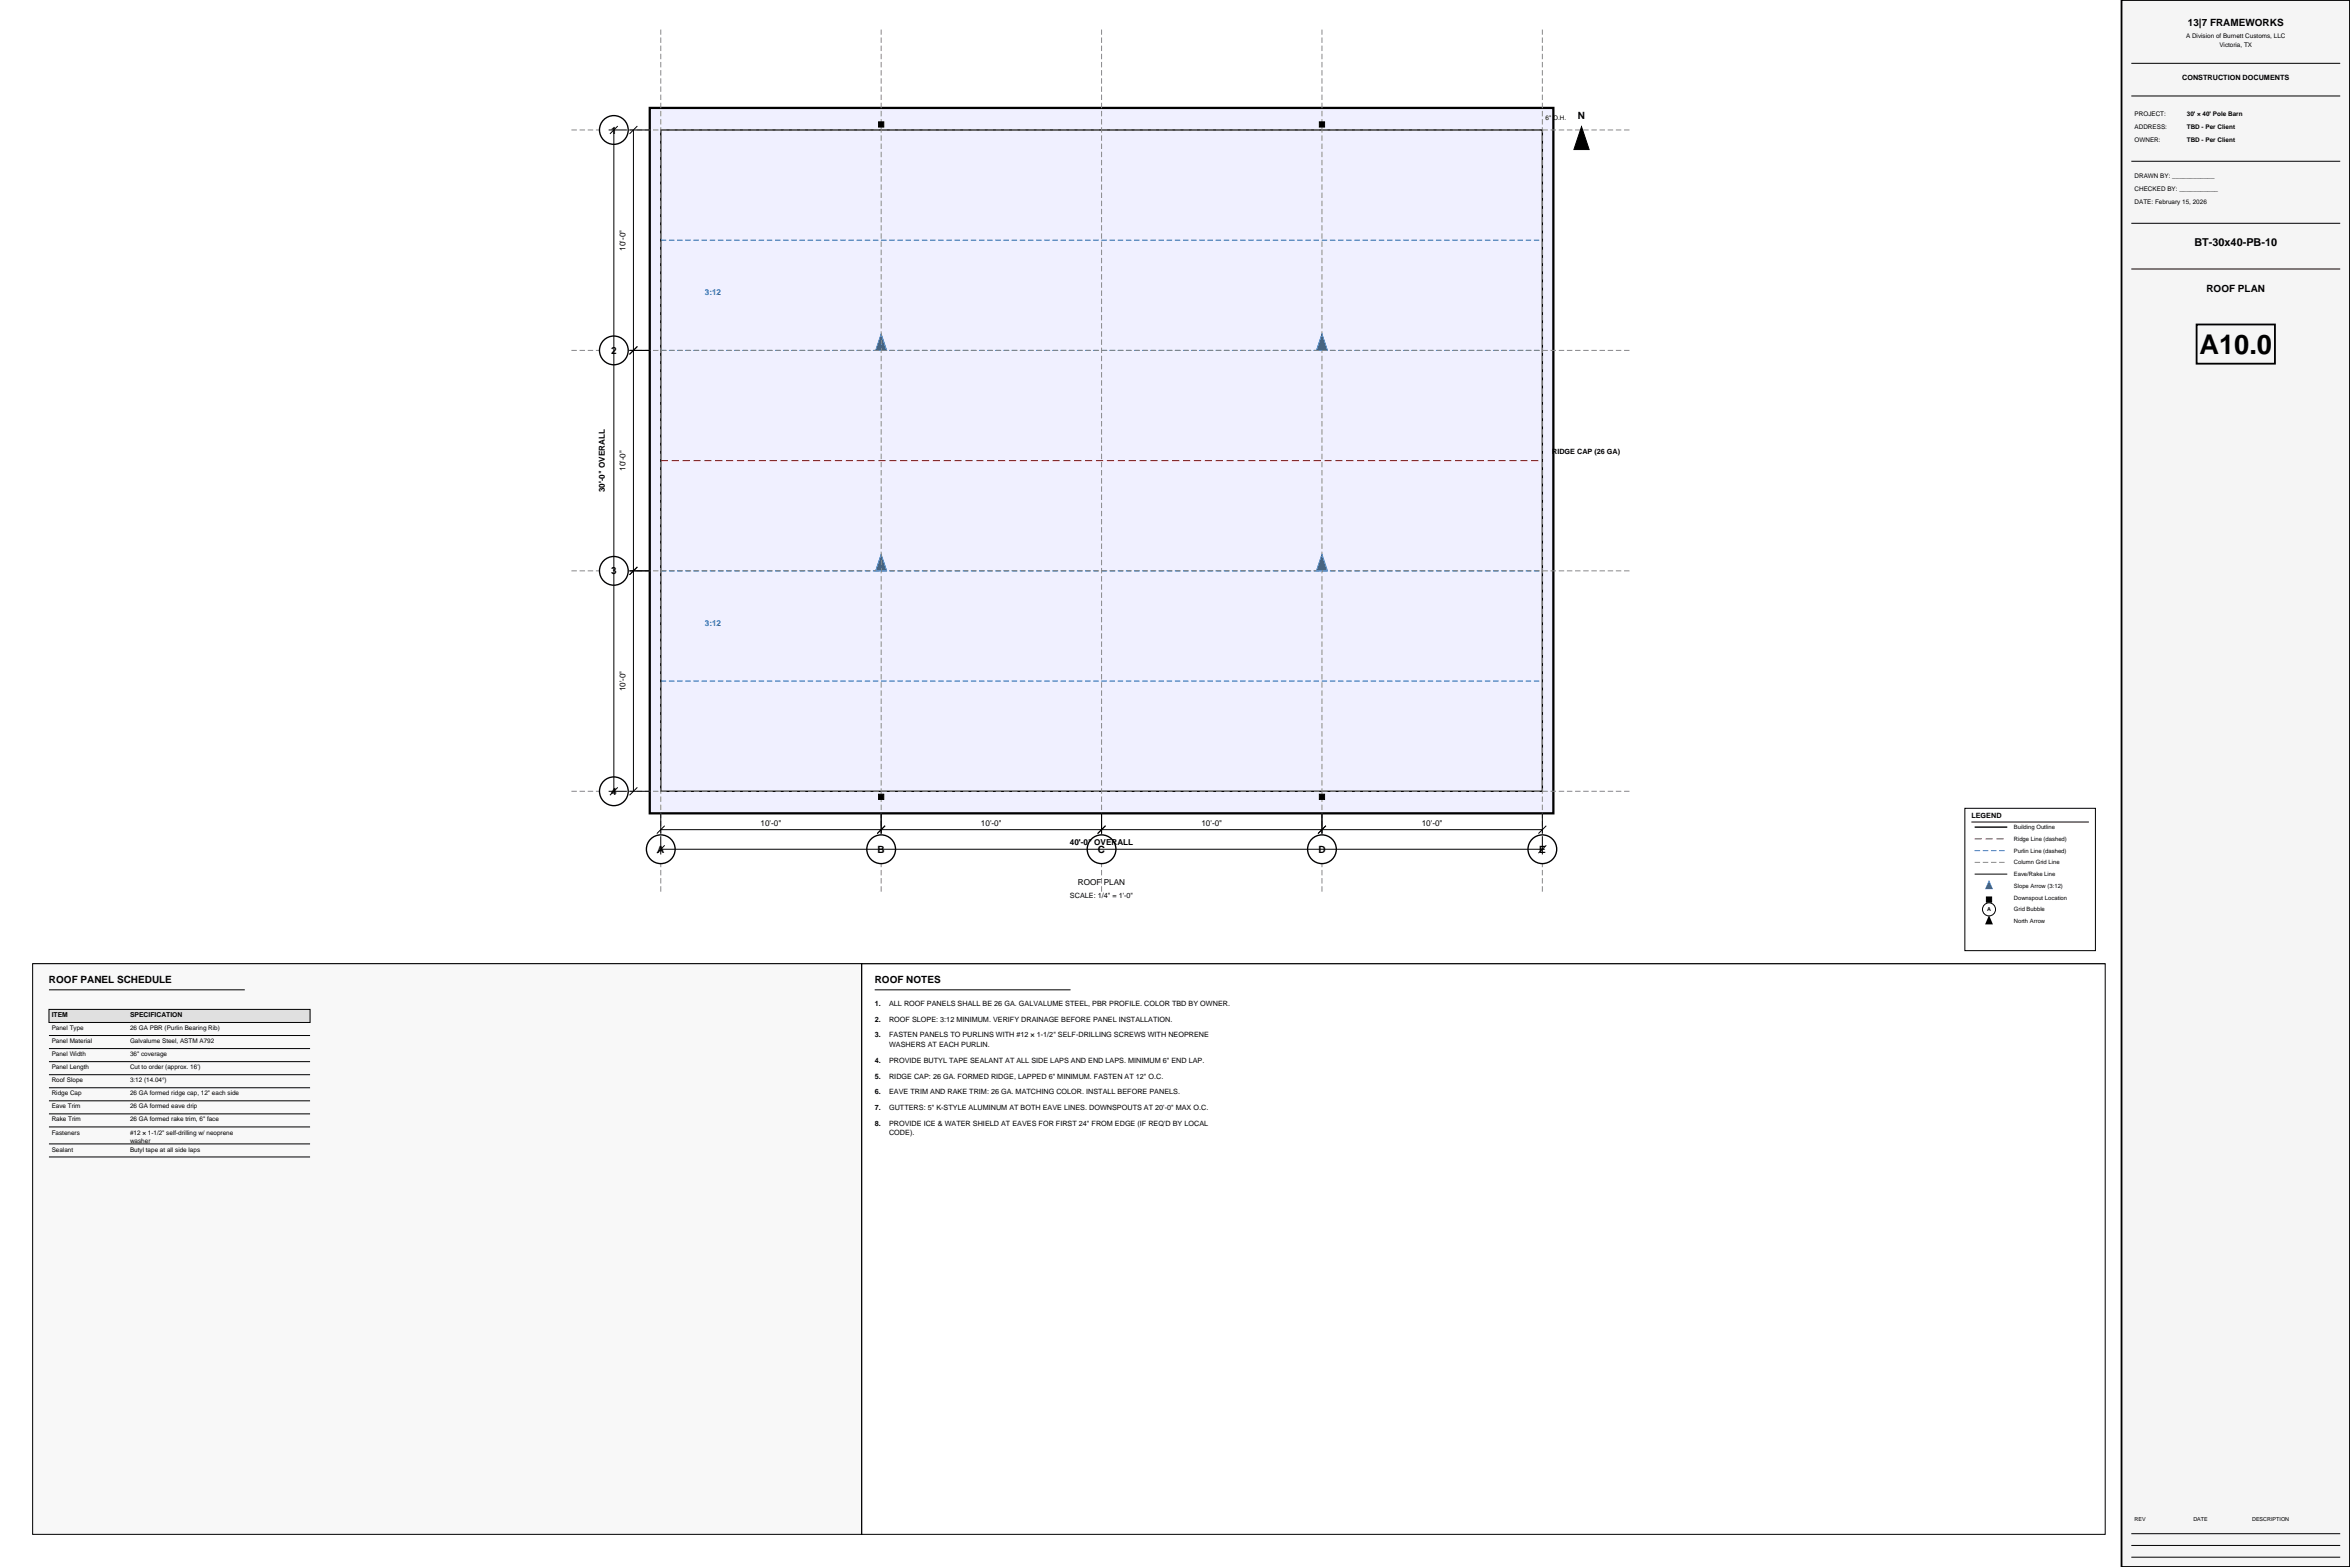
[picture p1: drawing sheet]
<svg xmlns="http://www.w3.org/2000/svg" width="914mm" height="610mm" viewBox="0 0 914 610" stroke-linecap="round" stroke-linejoin="round" font-family="sans-serif">
<defs><g id="words">
<text font-size="10.6" x="855.8" y="137.7">A10.0</text>
<text font-size="4.2" x="853.8" y="95.8">BT-30x40-PB-10</text>
<g font-size="3.9">
<text x="851.3" y="10.2">13|7 FRAMEWORKS</text>
<text x="614" y="46.2">N</text>
<text x="237.8" y="52">1</text>
<text x="858.5" y="113.5">ROOF PLAN</text>
<text x="237.8" y="137.7">2</text>
<text x="237.8" y="223.5">3</text>
<text x="237.8" y="309.2">4</text>
<text x="255.7" y="331.8">A</text>
<text x="341.5" y="331.8">B</text>
<text x="427.2" y="331.8">C</text>
<text x="513" y="331.8">D</text>
<text x="598.8" y="331.8">E</text>
<text x="19" y="382.5">ROOF PANEL SCHEDULE</text>
<text x="340.4" y="382.5">ROOF NOTES</text>
</g>
<g font-size="3.2">
<text x="243.4" y="97.5" transform="rotate(-90 243.4 97.5)">10'-0&quot;</text>
<text x="243.4" y="183.2" transform="rotate(-90 243.4 183.2)">10'-0&quot;</text>
<text x="235.3" y="191.5" transform="rotate(-90 235.3 191.5)">30'-0&quot; OVERALL</text>
<text x="243.4" y="269" transform="rotate(-90 243.4 269)">10'-0&quot;</text>
<text x="295.9" y="321.5">10'-0&quot;</text>
<text x="381.7" y="321.5">10'-0&quot;</text>
<text x="467.5" y="321.5">10'-0&quot;</text>
<text x="553.2" y="321.5">10'-0&quot;</text>
<text x="416.3" y="328.9">40'-0&quot; OVERALL</text>
<text x="419.5" y="344.3">ROOF PLAN</text>
</g>
<g font-size="3.2" fill="#06c">
<text x="274.3" y="114.9">3:12</text>
<text x="274.3" y="243.5">3:12</text>
</g>
<g font-size="2.8">
<text x="849.1" y="31">CONSTRUCTION DOCUMENTS</text>
<text x="603.9" y="176.7">RIDGE CAP (26 GA)</text>
<text x="767.1" y="318.3">LEGEND</text>
<text x="416.3" y="349.4">SCALE: 1/4&quot; = 1'-0&quot;</text>
<text x="340.4" y="391.4">1.</text>
<text x="345.9" y="391.4">ALL ROOF PANELS SHALL BE 26 GA. GALVALUME STEEL, PBR PROFILE. COLOR TBD BY OWNER.</text>
<text x="340.4" y="397.5">2.</text>
<text x="345.9" y="397.5">ROOF SLOPE: 3:12 MINIMUM. VERIFY DRAINAGE BEFORE PANEL INSTALLATION.</text>
<text x="340.4" y="403.6">3.</text>
<text x="345.9" y="403.6">FASTEN PANELS TO PURLINS WITH #12 × 1-1/2&quot; SELF-DRILLING SCREWS WITH NEOPRENE</text>
<text x="345.9" y="407.4">WASHERS AT EACH PURLIN.</text>
<text x="340.4" y="413.5">4.</text>
<text x="345.9" y="413.5">PROVIDE BUTYL TAPE SEALANT AT ALL SIDE LAPS AND END LAPS. MINIMUM 6&quot; END LAP.</text>
<text x="340.4" y="419.6">5.</text>
<text x="345.9" y="419.6">RIDGE CAP: 26 GA. FORMED RIDGE, LAPPED 6&quot; MINIMUM. FASTEN AT 12&quot; O.C.</text>
<text x="340.4" y="425.7">6.</text>
<text x="345.9" y="425.7">EAVE TRIM AND RAKE TRIM: 26 GA. MATCHING COLOR. INSTALL BEFORE PANELS.</text>
<text x="340.4" y="431.8">7.</text>
<text x="345.9" y="431.8">GUTTERS: 5&quot; K-STYLE ALUMINUM AT BOTH EAVE LINES. DOWNSPOUTS AT 20'-0&quot; MAX O.C.</text>
<text x="340.4" y="437.9">8.</text>
<text x="345.9" y="437.9">PROVIDE ICE &amp; WATER SHIELD AT EAVES FOR FIRST 24&quot; FROM EDGE (IF REQ'D BY LOCAL</text>
<text x="345.9" y="441.7">CODE).</text>
</g>
<g font-size="2.6">
<text x="20.1" y="395.6">ITEM</text>
<text x="50.6" y="395.6">SPECIFICATION</text>
</g>
<g font-size="2.5">
<text x="850.6" y="14.7">A Division of Burnett Customs, LLC</text>
<text x="863.6" y="18.3">Victoria, TX</text>
<text x="601.4" y="46.8">6&quot; O.H.</text>
<text x="830.6" y="45">PROJECT:</text>
<text x="850.9" y="45">30' × 40' Pole Barn</text>
<text x="830.6" y="50">ADDRESS:</text>
<text x="850.9" y="50">TBD - Per Client</text>
<text x="830.6" y="55.1">OWNER:</text>
<text x="850.9" y="55.1">TBD - Per Client</text>
<text x="830.6" y="69.1">DRAWN BY: ____________</text>
<text x="830.6" y="74.2">CHECKED BY: ___________</text>
<text x="830.6" y="79.2">DATE: February 15, 2026</text>
<text x="20.1" y="400.7">Panel Type</text>
<text x="50.6" y="400.7">26 GA PBR (Purlin Bearing Rib)</text>
<text x="20.1" y="405.8">Panel Material</text>
<text x="50.6" y="405.8">Galvalume Steel, ASTM A792</text>
<text x="20.1" y="410.9">Panel Width</text>
<text x="50.6" y="410.9">36&quot; coverage</text>
<text x="20.1" y="416">Panel Length</text>
<text x="50.6" y="416">Cut to order (approx. 16')</text>
<text x="20.1" y="421">Roof Slope</text>
<text x="50.6" y="421">3:12 (14.04°)</text>
<text x="20.1" y="426.1">Ridge Cap</text>
<text x="20.1" y="431.2">Eave Trim</text>
<text x="50.6" y="426.1">26 GA formed ridge cap, 12&quot; each side</text>
<text x="50.6" y="431.2">26 GA formed eave drip</text>
<text x="20.1" y="436.3">Rake Trim</text>
<text x="50.6" y="436.3">26 GA formed rake trim, 6&quot; face</text>
<text x="20.1" y="441.4">Fasteners</text>
<text x="50.6" y="441.4">#12 × 1-1/2&quot; self-drilling w/ neoprene</text>
<text x="20.1" y="448">Sealant</text>
<text x="50.6" y="444.7">washer</text>
<text x="50.6" y="448">Butyl tape at all side laps</text>
</g>
<g font-size="2.3">
<text x="783.6" y="322.5">Building Outline</text>
<text x="783.6" y="327.1">Ridge Line (dashed)</text>
<text x="783.6" y="331.7">Purlin Line (dashed)</text>
<text x="783.6" y="336.2">Column Grid Line</text>
<text x="783.6" y="340.8">Eave/Rake Line</text>
<text x="783.6" y="345.4">Slope Arrow (3:12)</text>
<text x="783.6" y="350">Downspout Location</text>
<text x="783.6" y="354.5">Grid Bubble</text>
<text x="783.6" y="359.1">North Arrow</text>
</g>
<g font-size="2.1">
<text x="773.2" y="354.5">A</text>
<text x="830.6" y="591.8">REV</text>
<text x="853.4" y="591.8">DATE</text>
<text x="876.3" y="591.8">DESCRIPTION</text>
</g>
</g></defs>
<path d="M825.5 0h88.9v609.6h-88.9z" fill-rule="evenodd" fill="#f5f5f5"/>
<path d="M825.5 0h88.9v609.6h-88.9zM854.7 126.2h30.5v15.3h-30.5z" fill="none" stroke="#000" stroke-width=".71" stroke-linecap="butt"/>
<path d="M829.3 24.6h81.3M829.3 37.3h81.3M829.3 62.7h81.3M829.3 86.9h81.3M829.3 104.6h81.3M829.3 596.6h81.3M829.3 605.8h81.3M829.3 601.2h81.3" fill="none" stroke="#000" stroke-width=".39"/>
<path d="M252.8 42h351.6v274.4h-351.6z" fill-rule="evenodd" fill="#f0f0ff" stroke="#000" stroke-width=".88" stroke-linecap="butt"/>
<path d="M257.1 50.6h343v257.2h-343z" fill="none" stroke="#000" stroke-width=".53"/>
<path d="M257.1 179.2h343" fill="none" stroke="#f00" stroke-width=".39" stroke-dasharray="2.8 1.4" stroke-linecap="butt"/>
<path d="M257.1 93.4h343M257.1 136.3h343M257.1 222.1h343M257.1 265h343" fill="none" stroke="#06c" stroke-width=".39" stroke-dasharray="2.1 1.1" stroke-linecap="butt"/>
<g fill="#06c" stroke="#06c" stroke-width=".39">
<path d="M342.9 130l2.1 6.3h-4.2z"/>
<path d="M514.4 130l2.1 6.3h-4.2z"/>
<path d="M342.9 215.7l2.1 6.4h-4.2z"/>
<path d="M514.4 215.7l2.1 6.4h-4.2z"/>
</g>
<path d="M222.3 50.6h412.6M222.3 136.3h412.6M222.3 222.1h412.6M222.3 307.8h412.6M257.1 346.9v-335.4M342.9 346.9v-335.4M428.6 346.9v-335.4M514.4 346.9v-335.4M600.1 346.9v-335.4" fill="none" stroke="#888" stroke-width=".39" stroke-dasharray="2.1 1.1" stroke-linecap="butt"/>
<g fill="#fff" stroke="#000" stroke-width=".53">
<circle cx="257.1" cy="330.4" r="5.6"/>
<circle cx="342.9" cy="330.4" r="5.6"/>
<circle cx="428.6" cy="330.4" r="5.6"/>
<circle cx="514.4" cy="330.4" r="5.6"/>
<circle cx="600.1" cy="330.4" r="5.6"/>
<circle cx="238.9" cy="50.6" r="5.6"/>
<circle cx="238.9" cy="136.3" r="5.6"/>
<circle cx="238.9" cy="222.1" r="5.6"/>
<circle cx="238.9" cy="307.8" r="5.6"/>
</g>
<g fill="#000" stroke="#000" stroke-width=".39">
<path d="M615.4 49.3l2.9 8.9h-5.9z"/>
<path d="M341.9 47.4h2v2h-2z" fill-rule="evenodd"/>
<path d="M513.4 47.4h2v2h-2z" fill-rule="evenodd"/>
<path d="M341.9 309h2v2h-2z" fill-rule="evenodd"/>
<path d="M513.4 309h2v2h-2z" fill-rule="evenodd"/>
</g>
<g fill="none" stroke="#000" stroke-width=".39">
<path d="M236.8 50.6h7.1M238.9 50.6v257.2M240.4 49l-3.1 3.1M244.9 50.6h7.9M246.5 50.6v257.2M248 49l-3.1 3.1M244.9 136.3h7.9M248 134.8l-3.1 3M244.9 222.1h7.9M248 220.6l-3.1 3M236.8 307.8h7.1M240.4 306.3l-3.1 3.1"/>
<path d="M244.9 307.8h7.9M248 306.3l-3.1 3.1M257.1 316.4v7.9M342.9 316.4v7.9M428.6 316.4v7.9M514.4 316.4v7.9M600.1 316.4v7.9M257.1 325.3v7.1M257.1 322.8h343M257.1 330.4h343M258.6 321.2l-3 3.1M258.6 328.9l-3 3"/>
<path d="M344.4 321.2l-3.1 3.1M430.1 321.2l-3 3.1M515.9 321.2l-3 3.1M600.1 325.3v7.1M601.7 321.2l-3.1 3.1M601.7 328.9l-3.1 3"/>
</g>
<path d="M764.5 314.5h50.8v55.3h-50.8z" fill-rule="evenodd" fill="#fff" stroke="#000" stroke-width=".39"/>
<path d="M767.1 319.8h45.7M768.3 340.1h12.7" fill="none" stroke="#000" stroke-width=".39"/>
<path d="M768.3 321.8h12.7" fill="none" stroke="#000" stroke-width=".53"/>
<path d="M768.3 326.3h12.7" fill="none" stroke="#f00" stroke-width=".39" stroke-dasharray="2.8 1.4" stroke-linecap="butt"/>
<path d="M768.3 330.9h12.7" fill="none" stroke="#06c" stroke-width=".39" stroke-dasharray="2.1 1.1" stroke-linecap="butt"/>
<path d="M768.3 335.5h12.7" fill="none" stroke="#888" stroke-width=".39" stroke-dasharray="2.1 1.1" stroke-linecap="butt"/>
<path d="M773.9 342.3l1.6 3.6h-3.1z" fill="#06c"/>
<path d="M772.9 348.9h2.1v2.1h-2.1z" fill-rule="evenodd" fill="#000" stroke="#000" stroke-width=".39"/>
<circle cx="773.9" cy="353.8" r="2.54" fill="#fff" stroke="#000" stroke-width=".39"/>
<path d="M773.9 356.1l1.6 3.5h-3.1z" fill="#000"/>
<path d="M12.7 374.9h806.4" fill="none" stroke="#444" stroke-width=".39"/>
<path d="M12.7 374.9h322.6v222h-322.6z" fill-rule="evenodd" fill="#f8f8f8"/>
<path d="M12.7 374.9h322.6v222h-322.6zM19 385.1h76.2" fill="none" stroke="#000" stroke-width=".39"/>
<path d="M19 392.7h101.6v5.1h-101.6z" fill-rule="evenodd" fill="#e0e0e0"/>
<g fill="none" stroke="#000" stroke-width=".39">
<path d="M335.3 374.9h483.8v222h-483.8zM19 392.7h101.6v5.1h-101.6zM340.4 385.1h76.2M19 402.8h101.6M19 407.9h101.6M19 413h101.6M19 418.1h101.6M19 423.2h101.6M19 428.2h101.6M19 433.3h101.6M19 438.4h101.6M19 445h101.6"/>
<path d="M19 450.1h101.6"/>
</g>
<use href="#words"/>
</svg>
